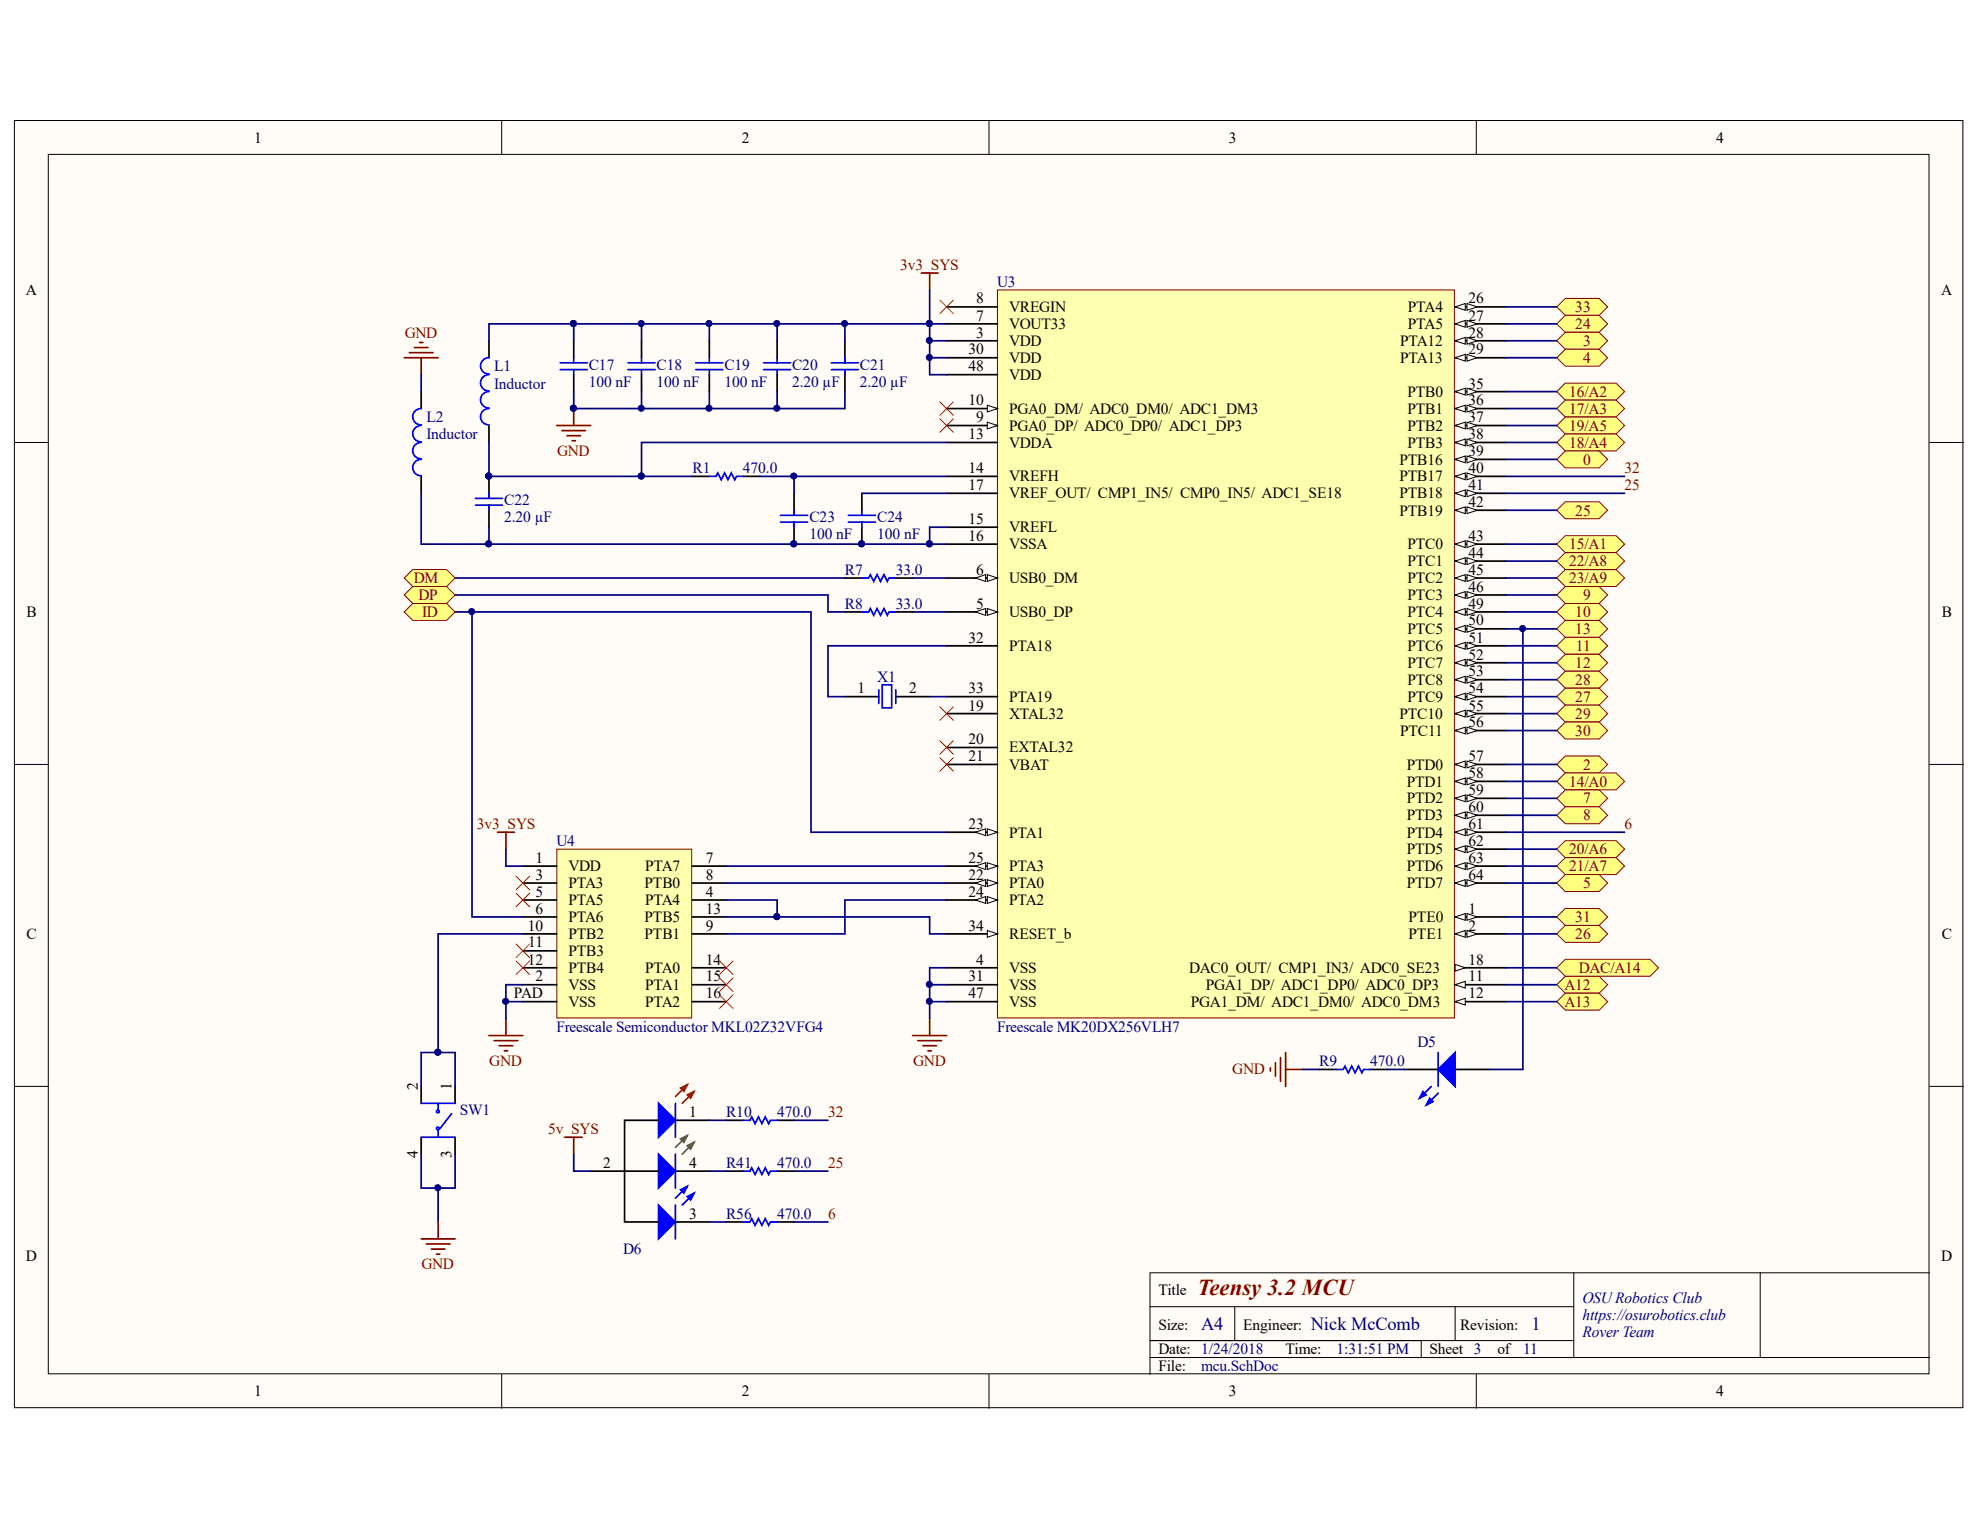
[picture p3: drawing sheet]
<svg xmlns="http://www.w3.org/2000/svg" width="279mm" height="216mm" viewBox="0 0 279 216" stroke-linecap="round" stroke-linejoin="round" font-family="sans-serif">
<defs><g id="words">
<text font-size="3.2" fill="#800000" x="169" y="182.7">Teensy3.2 MCU</text>
<g font-size="2.6" fill="#000080">
<text x="169.5" y="187.7">A4</text>
<text x="185" y="187.7">Nick McComb</text>
<text x="216.1" y="187.7">1</text>
</g>
<g font-size="2.2">
<text x="35.9" y="20.1">1</text>
<text x="104.7" y="20.1">2</text>
<text x="173.4" y="20.1">3</text>
<text x="242.2" y="20.1">4</text>
<text x="3.6" y="41.6">A</text>
<text x="273.9" y="41.6">A</text>
<text x="137.8" y="47.6">3</text>
<text x="137.8" y="45.3">7</text>
<text x="137.8" y="42.8">8</text>
<text x="142.4" y="46.5">VOUT33</text>
<text x="142.4" y="44">VREGIN</text>
<text x="198.7" y="44">PTA4</text>
<text x="198.7" y="46.5">PTA5</text>
<text x="207.2" y="42.8">26</text>
<text x="207.2" y="45.3">27</text>
<text x="207.2" y="47.6">28</text>
<text x="136.7" y="50">30</text>
<text x="136.7" y="52.4">48</text>
<text x="142.4" y="48.8">VDD</text>
<text x="142.4" y="51.2">VDD</text>
<text x="142.4" y="53.6">VDD</text>
<text x="197.6" y="48.8">PTA12</text>
<text x="197.6" y="51.2">PTA13</text>
<text x="207.2" y="50">29</text>
<text x="136.7" y="57.2">10</text>
<text x="137.8" y="59.6">9</text>
<text x="142.4" y="58.4">PGA0_DM/ ADC0_DM0/ ADC1_DM3</text>
<text x="198.6" y="56">PTB0</text>
<text x="198.6" y="58.4">PTB1</text>
<text x="207.2" y="54.8">35</text>
<text x="207.2" y="57.2">36</text>
<text x="207.2" y="59.6">37</text>
<text x="136.7" y="61.9">13</text>
<text x="142.4" y="60.8">PGA0_DP/ ADC0_DP0/ ADC1_DP3</text>
<text x="142.4" y="63.2">VDDA</text>
<text x="197.5" y="65.6">PTB16</text>
<text x="198.6" y="60.8">PTB2</text>
<text x="198.6" y="63.2">PTB3</text>
<text x="207.2" y="61.9">38</text>
<text x="207.2" y="64.4">39</text>
<text x="136.7" y="66.8">14</text>
<text x="136.7" y="69.1">17</text>
<text x="142.4" y="67.9">VREFH</text>
<text x="142.4" y="70.3">VREF_OUT/ CMP1_IN5/ CMP0_IN5/ ADC1_SE18</text>
<text x="197.5" y="67.9">PTB17</text>
<text x="197.5" y="70.3">PTB18</text>
<text x="207.2" y="66.8">40</text>
<text x="207.2" y="69.1">41</text>
<text x="207.2" y="71.5">42</text>
<text x="136.7" y="73.9">15</text>
<text x="136.7" y="76.3">16</text>
<text x="142.4" y="75.1">VREFL</text>
<text x="142.4" y="77.5">VSSA</text>
<text x="197.5" y="72.8">PTB19</text>
<text x="198.6" y="77.5">PTC0</text>
<text x="207.2" y="76.3">43</text>
<text x="137.8" y="81.1">6</text>
<text x="142.4" y="82.3">USB0_DM</text>
<text x="198.6" y="79.9">PTC1</text>
<text x="198.6" y="82.3">PTC2</text>
<text x="207.2" y="78.7">44</text>
<text x="207.2" y="81.1">45</text>
<text x="207.2" y="83.5">46</text>
<text x="3.7" y="87.1">B</text>
<text x="137.8" y="85.9">5</text>
<text x="142.4" y="87.1">USB0_DP</text>
<text x="198.6" y="84.7">PTC3</text>
<text x="198.6" y="87.1">PTC4</text>
<text x="198.6" y="89.4">PTC5</text>
<text x="207.2" y="85.9">49</text>
<text x="207.2" y="88.2">50</text>
<text x="274" y="87.1">B</text>
<text x="136.7" y="90.7">32</text>
<text x="142.4" y="91.9">PTA18</text>
<text x="198.6" y="91.9">PTC6</text>
<text x="198.6" y="94.3">PTC7</text>
<text x="207.2" y="90.7">51</text>
<text x="207.2" y="93.1">52</text>
<text x="207.2" y="95.4">53</text>
<text x="121" y="97.8">1</text>
<text x="128.3" y="97.8">2</text>
<text x="136.7" y="100.3">19</text>
<text x="136.7" y="97.8">33</text>
<text x="142.4" y="101.4">XTAL32</text>
<text x="142.4" y="99.1">PTA19</text>
<text x="197.5" y="101.4">PTC10</text>
<text x="198.6" y="96.6">PTC8</text>
<text x="198.6" y="99.1">PTC9</text>
<text x="207.2" y="97.8">54</text>
<text x="207.2" y="100.3">55</text>
<text x="136.7" y="105">20</text>
<text x="136.7" y="107.4">21</text>
<text x="142.4" y="106.2">EXTAL32</text>
<text x="197.6" y="103.8">PTC11</text>
<text x="207.2" y="102.6">56</text>
<text x="207.2" y="107.4">57</text>
<text x="142.4" y="108.6">VBAT</text>
<text x="198.5" y="108.6">PTD0</text>
<text x="198.5" y="111">PTD1</text>
<text x="198.5" y="113.4">PTD2</text>
<text x="207.2" y="109.8">58</text>
<text x="207.2" y="112.2">59</text>
<text x="136.7" y="116.9">23</text>
<text x="142.4" y="118.2">PTA1</text>
<text x="198.5" y="115.7">PTD3</text>
<text x="198.5" y="118.2">PTD4</text>
<text x="207.2" y="114.6">60</text>
<text x="207.2" y="116.9">61</text>
<text x="207.2" y="119.4">62</text>
<text x="75.6" y="121.7">1</text>
<text x="75.6" y="124.1">3</text>
<text x="80.2" y="122.9">VDD</text>
<text x="80.2" y="125.3">PTA3</text>
<text x="91" y="125.3">PTB0</text>
<text x="91" y="122.9">PTA7</text>
<text x="99.6" y="121.7">7</text>
<text x="99.6" y="124.1">8</text>
<text x="136.7" y="124.1">22</text>
<text x="136.7" y="121.7">25</text>
<text x="142.4" y="125.3">PTA0</text>
<text x="142.4" y="122.9">PTA3</text>
<text x="198.5" y="120.6">PTD5</text>
<text x="198.5" y="122.9">PTD6</text>
<text x="198.5" y="125.3">PTD7</text>
<text x="207.2" y="121.7">63</text>
<text x="207.2" y="124.1">64</text>
<text x="74.5" y="131.3">10</text>
<text x="75.6" y="126.6">5</text>
<text x="75.6" y="128.9">6</text>
<text x="80.2" y="127.8">PTA5</text>
<text x="80.2" y="130.1">PTA6</text>
<text x="91" y="130.1">PTB5</text>
<text x="91" y="127.8">PTA4</text>
<text x="99.6" y="126.6">4</text>
<text x="99.6" y="131.3">9</text>
<text x="99.6" y="128.9">13</text>
<text x="136.7" y="126.6">24</text>
<text x="136.7" y="131.3">34</text>
<text x="142.4" y="127.8">PTA2</text>
<text x="198.8" y="130.1">PTE0</text>
<text x="207.2" y="131.3">2</text>
<text x="207.2" y="128.9">1</text>
<text x="3.7" y="132.5">C</text>
<text x="74.5" y="136.1">12</text>
<text x="74.5" y="133.7">11</text>
<text x="80.2" y="132.5">PTB2</text>
<text x="80.2" y="134.9">PTB3</text>
<text x="80.2" y="137.3">PTB4</text>
<text x="91" y="132.5">PTB1</text>
<text x="91" y="137.3">PTA0</text>
<text x="99.6" y="136.1">14</text>
<text x="137.8" y="136.1">4</text>
<text x="142.4" y="137.3">VSS</text>
<text x="142.4" y="132.5">RESET_b</text>
<text x="167.8" y="137.3">DAC0_OUT/ CMP1_IN3/ ADC0_SE23</text>
<text x="198.8" y="132.5">PTE1</text>
<text x="207.2" y="136.1">18</text>
<text x="274" y="132.5">C</text>
<text x="72.5" y="140.9">PAD</text>
<text x="75.6" y="138.5">2</text>
<text x="80.2" y="139.7">VSS</text>
<text x="80.2" y="142.1">VSS</text>
<text x="91" y="139.7">PTA1</text>
<text x="91" y="142.1">PTA2</text>
<text x="99.6" y="138.5">15</text>
<text x="99.6" y="140.9">16</text>
<text x="136.7" y="138.5">31</text>
<text x="136.7" y="140.9">47</text>
<text x="142.4" y="139.7">VSS</text>
<text x="142.4" y="142.1">VSS</text>
<text x="168.1" y="142.1">PGA1_DM/ ADC1_DM0/ ADC0_DM3</text>
<text x="170.2" y="139.7">PGA1_DP/ ADC1_DP0/ ADC0_DP3</text>
<text x="207.2" y="138.5">11</text>
<text x="207.2" y="140.9">12</text>
<text x="59" y="153.8" transform="rotate(-90 59 153.8)">2</text>
<text x="63.7" y="153.8" transform="rotate(-90 63.7 153.8)">1</text>
<text x="97.2" y="157.6">1</text>
<text x="59" y="163.5" transform="rotate(-90 59 163.5)">4</text>
<text x="63.7" y="163.5" transform="rotate(-90 63.7 163.5)">3</text>
<text x="85.1" y="164.8">2</text>
<text x="97.2" y="164.8">4</text>
<text x="97.2" y="172">3</text>
<text x="3.6" y="177.9">D</text>
<text x="273.9" y="177.9">D</text>
<text x="163.5" y="182.7">Title</text>
<text x="163.5" y="187.7">Size:</text>
<text x="163.5" y="191.1">Date: 1/24/2018</text>
<text x="175.4" y="187.7">Engineer:</text>
<text x="181.4" y="191.1">Time:</text>
<text x="201.7" y="191.1">Sheet 3</text>
<text x="206" y="187.7">Revision:</text>
<text x="211.3" y="191.1">of</text>
<text x="35.9" y="197">1</text>
<text x="104.7" y="197">2</text>
<text x="163.5" y="193.5">File:</text>
<text x="173.4" y="197">3</text>
<text x="242.2" y="197">4</text>
</g>
<g font-size="2.2" fill="#800000">
<text x="127" y="38.1">3v3_SYS</text>
<text x="57.1" y="47.6">GND</text>
<text x="222.3" y="44">33</text>
<text x="222.3" y="46.5">24</text>
<text x="223.4" y="48.8">3</text>
<text x="223.4" y="51.2">4</text>
<text x="221.4" y="56">16/A2</text>
<text x="221.4" y="58.4">17/A3</text>
<text x="78.6" y="64.4">GND</text>
<text x="221.4" y="60.8">19/A5</text>
<text x="221.4" y="63.2">18/A4</text>
<text x="223.4" y="65.6">0</text>
<text x="229.2" y="69.1">25</text>
<text x="229.2" y="66.8">32</text>
<text x="221.4" y="77.5">15/A1</text>
<text x="222.3" y="72.8">25</text>
<text x="58.4" y="82.3">DM</text>
<text x="221.4" y="82.3">23/A9</text>
<text x="221.4" y="79.9">22/A8</text>
<text x="59.1" y="84.7">DP</text>
<text x="59.6" y="87.1">ID</text>
<text x="222.3" y="87.1">10</text>
<text x="222.3" y="89.4">13</text>
<text x="223.4" y="84.7">9</text>
<text x="222.3" y="94.3">12</text>
<text x="222.4" y="91.9">11</text>
<text x="222.3" y="96.6">28</text>
<text x="222.3" y="99.1">27</text>
<text x="222.3" y="101.4">29</text>
<text x="222.3" y="103.8">30</text>
<text x="221.4" y="111">14/A0</text>
<text x="223.4" y="108.6">2</text>
<text x="223.4" y="113.4">7</text>
<text x="67.3" y="116.9">3v3_SYS</text>
<text x="223.4" y="115.7">8</text>
<text x="229.2" y="116.9">6</text>
<text x="221.4" y="120.6">20/A6</text>
<text x="221.4" y="122.9">21/A7</text>
<text x="223.4" y="125.3">5</text>
<text x="222.3" y="130.1">31</text>
<text x="222.3" y="132.5">26</text>
<text x="222.8" y="137.3">DAC/A14</text>
<text x="220.8" y="139.7">A12</text>
<text x="220.8" y="142.1">A13</text>
<text x="69" y="150.4">GND</text>
<text x="128.9" y="150.4">GND</text>
<text x="173.9" y="151.6">GND</text>
<text x="77.3" y="160">5v_SYS</text>
<text x="116.9" y="157.6">32</text>
<text x="116.9" y="164.8">25</text>
<text x="116.9" y="172">6</text>
<text x="59.5" y="179.1">GND</text>
</g>
<g font-size="2.2" fill="#000080">
<text x="140.7" y="40.4">U3</text>
<text x="69.7" y="52.4">L1</text>
<text x="83.1" y="52.2">C17</text>
<text x="92.7" y="52.2">C18</text>
<text x="102.2" y="52.2">C19</text>
<text x="111.8" y="52.2">C20</text>
<text x="121.3" y="52.2">C21</text>
<text x="60.2" y="59.6">L2</text>
<text x="69.7" y="54.8">Inductor</text>
<text x="83.1" y="54.6">100 nF</text>
<text x="92.7" y="54.6">100 nF</text>
<text x="102.2" y="54.6">100 nF</text>
<text x="111.8" y="54.6">2.20 µF</text>
<text x="121.3" y="54.6">2.20 µF</text>
<text x="60.2" y="61.9">Inductor</text>
<text x="71.2" y="71.3">C22</text>
<text x="97.7" y="66.8">R1</text>
<text x="104.8" y="66.8">470.0</text>
<text x="71.2" y="73.7">2.20 µF</text>
<text x="114.2" y="73.7">C23</text>
<text x="114.2" y="76.1">100 nF</text>
<text x="123.8" y="73.7">C24</text>
<text x="123.8" y="76.1">100 nF</text>
<text x="119.2" y="81.1">R7</text>
<text x="126.4" y="81.1">33.0</text>
<text x="119.2" y="85.9">R8</text>
<text x="126.4" y="85.9">33.0</text>
<text x="123.8" y="96.2">X1</text>
<text x="78.5" y="119.4">U4</text>
<text x="78.5" y="145.7">Freescale Semiconductor MKL02Z32VFG4</text>
<text x="140.7" y="145.7">Freescale MK20DX256VLH7</text>
<text x="200" y="147.8">D5</text>
<text x="186.2" y="150.4">R9</text>
<text x="193.4" y="150.4">470.0</text>
<text x="64.9" y="157.4">SW1</text>
<text x="102.5" y="157.6">R10</text>
<text x="109.7" y="157.6">470.0</text>
<text x="102.5" y="164.8">R41</text>
<text x="109.7" y="164.8">470.0</text>
<text x="102.5" y="172">R56</text>
<text x="109.7" y="172">470.0</text>
<text x="87.9" y="177">D6</text>
<text x="223.3" y="183.9">OSURobotics Club</text>
<text x="188.6" y="191.1">1:31:51 PM</text>
<text x="214.9" y="191.1">11</text>
<text x="223.3" y="186.3">https://osurobotics.club</text>
<text x="223.3" y="188.7">Rover Team</text>
<text x="169.5" y="193.5">mcu.SchDoc</text>
</g>
</g></defs>
<g fill="#fffcf8" stroke="#000" stroke-width=".14">
<path d="M2 17h275v181.6h-275z"/>
<path d="M6.8 21.8h265.4v172.1h-265.4z"/>
</g>
<g fill="none" stroke="#000" stroke-width=".14">
<path d="M70.8 17v4.8M139.6 17v4.8M208.3 17v4.8M2 62.4h4.8M272.3 62.4h4.8M2 107.9h4.8M272.3 107.9h4.8M2 153.3h4.8M272.3 153.3h4.8M222.1 179.6v12M248.4 179.6h-86.1v14.4M272.3 179.6h-23.9v12"/>
<path d="M70.8 194v4.7M139.6 194v4.7M162.3 184.4h59.8M162.3 191.6h110M162.3 189.2h59.8M174.2 184.4v4.8M200.5 189.2v2.4M205.3 184.4v4.8M208.3 194v4.7"/>
</g>
<path d="M119.2 98.3h4.8M126.4 98.3h4.8" fill="none" stroke="#000" stroke-width=".24"/>
<path d="M124 97.3v2M126.4 97.3v2" fill="none" stroke="#00f" stroke-width=".24"/>
<path d="M124.5 96.6h1.3v3.3h-1.3z" fill="#fff" stroke="#00f" stroke-width=".24"/>
<path d="M140.8 40.9h64.4v102.7h-64.4z" fill="#ffffb0" stroke="#800000" stroke-width=".14"/>
<path d="M133.6 48.1h7.2M133.6 86.3h7.2M133.6 136.6h7.2" fill="none" stroke="#000" stroke-width=".24"/>
<g fill="#fffcf8" stroke="#000" stroke-width=".14">
<path d="M139.3 85.9l1.5 .4-1.5 .5z"/>
<path d="M137.6 86.3l1.5-.4v.9z"/>
</g>
<path d="M133.6 81.6h7.2" fill="none" stroke="#000" stroke-width=".24"/>
<g fill="#fffcf8" stroke="#000" stroke-width=".14">
<path d="M139.3 81.1l1.5 .5-1.5 .4z"/>
<path d="M137.6 81.6l1.5-.5v.9z"/>
</g>
<path d="M133.6 45.7h7.2M133.6 43.3h7.2M133.6 60h7.2" fill="none" stroke="#000" stroke-width=".24"/>
<path d="M139.3 59.6l1.5 .4-1.5 .5z" fill="#fffcf8" stroke="#000" stroke-width=".14"/>
<path d="M133.6 57.7h7.2" fill="none" stroke="#000" stroke-width=".24"/>
<path d="M139.3 57.2l1.5 .5-1.5 .4z" fill="#fffcf8" stroke="#000" stroke-width=".14"/>
<path d="M205.3 139h7.2" fill="none" stroke="#000" stroke-width=".24"/>
<path d="M205.3 139l1.5-.5v.9z" fill="#fffcf8" stroke="#000" stroke-width=".14"/>
<path d="M205.3 141.3h7.2" fill="none" stroke="#000" stroke-width=".24"/>
<path d="M205.3 141.3l1.5-.4v.9z" fill="#fffcf8" stroke="#000" stroke-width=".14"/>
<path d="M133.6 62.4h7.2M133.6 67.2h7.2M133.6 74.4h7.2M133.6 76.8h7.2M133.6 69.6h7.2M205.3 136.6h7.2" fill="none" stroke="#000" stroke-width=".24"/>
<path d="M205.3 136.1l1.5 .5-1.5 .4z" fill="#fffcf8" stroke="#000" stroke-width=".14"/>
<path d="M133.6 100.7h7.2M133.6 105.5h7.2M133.6 107.9h7.2M133.6 124.6h7.2" fill="none" stroke="#000" stroke-width=".24"/>
<g fill="#fffcf8" stroke="#000" stroke-width=".14">
<path d="M139.3 124.1l1.5 .5-1.5 .5z"/>
<path d="M137.6 124.6l1.5-.5v1z"/>
</g>
<path d="M133.6 117.4h7.2" fill="none" stroke="#000" stroke-width=".24"/>
<g fill="#fffcf8" stroke="#000" stroke-width=".14">
<path d="M139.3 117l1.5 .4-1.5 .5z"/>
<path d="M137.6 117.4l1.5-.4v.9z"/>
</g>
<path d="M133.6 127h7.2" fill="none" stroke="#000" stroke-width=".24"/>
<g fill="#fffcf8" stroke="#000" stroke-width=".14">
<path d="M139.3 126.5l1.5 .5-1.5 .5z"/>
<path d="M137.6 127l1.5-.5v1z"/>
</g>
<path d="M133.6 122.2h7.2" fill="none" stroke="#000" stroke-width=".24"/>
<g fill="#fffcf8" stroke="#000" stroke-width=".14">
<path d="M139.3 121.7l1.5 .5-1.5 .5z"/>
<path d="M137.6 122.2l1.5-.5v1z"/>
</g>
<path d="M133.6 50.5h7.2M133.6 91.1h7.2M133.6 98.3h7.2M133.6 139h7.2M133.6 131.8h7.2" fill="none" stroke="#000" stroke-width=".24"/>
<path d="M139.3 131.3l1.5 .5-1.5 .5z" fill="#fffcf8" stroke="#000" stroke-width=".14"/>
<path d="M133.6 52.9h7.2M205.3 131.8h7.2M133.6 141.3h7.2" fill="none" stroke="#000" stroke-width=".24"/>
<g fill="#fffcf8" stroke="#000" stroke-width=".14">
<path d="M205.3 131.8l1.5-.5v1z"/>
<path d="M207 131.3l1.4 .5-1.4 .5z"/>
</g>
<path d="M205.3 43.3h7.2" fill="none" stroke="#000" stroke-width=".24"/>
<g fill="#fffcf8" stroke="#000" stroke-width=".14">
<path d="M205.3 43.3l1.5-.5v1z"/>
<path d="M207 42.8l1.4 .5-1.4 .5z"/>
</g>
<path d="M205.3 45.7h7.2" fill="none" stroke="#000" stroke-width=".24"/>
<g fill="#fffcf8" stroke="#000" stroke-width=".14">
<path d="M205.3 45.7l1.5-.5v1z"/>
<path d="M207 45.2l1.4 .5-1.4 .5z"/>
</g>
<path d="M205.3 48.1h7.2" fill="none" stroke="#000" stroke-width=".24"/>
<g fill="#fffcf8" stroke="#000" stroke-width=".14">
<path d="M205.3 48.1l1.5-.5v1z"/>
<path d="M207 47.6l1.4 .5-1.4 .5z"/>
</g>
<path d="M205.3 50.5h7.2" fill="none" stroke="#000" stroke-width=".24"/>
<g fill="#fffcf8" stroke="#000" stroke-width=".14">
<path d="M205.3 50.5l1.5-.5v1z"/>
<path d="M207 50l1.4 .5-1.4 .5z"/>
</g>
<path d="M205.3 55.3h7.2" fill="none" stroke="#000" stroke-width=".24"/>
<g fill="#fffcf8" stroke="#000" stroke-width=".14">
<path d="M205.3 55.3l1.5-.5v.9z"/>
<path d="M207 54.8l1.4 .5-1.4 .4z"/>
</g>
<path d="M205.3 57.7h7.2" fill="none" stroke="#000" stroke-width=".24"/>
<g fill="#fffcf8" stroke="#000" stroke-width=".14">
<path d="M205.3 57.7l1.5-.5v.9z"/>
<path d="M207 57.2l1.4 .5-1.4 .4z"/>
</g>
<path d="M205.3 60h7.2" fill="none" stroke="#000" stroke-width=".24"/>
<g fill="#fffcf8" stroke="#000" stroke-width=".14">
<path d="M205.3 60l1.5-.4v.9z"/>
<path d="M207 59.6l1.4 .4-1.4 .5z"/>
</g>
<path d="M205.3 62.4h7.2" fill="none" stroke="#000" stroke-width=".24"/>
<g fill="#fffcf8" stroke="#000" stroke-width=".14">
<path d="M205.3 62.4l1.5-.4v.9z"/>
<path d="M207 62l1.4 .4-1.4 .5z"/>
</g>
<path d="M205.3 64.8h7.2" fill="none" stroke="#000" stroke-width=".24"/>
<g fill="#fffcf8" stroke="#000" stroke-width=".14">
<path d="M205.3 64.8l1.5-.4v.9z"/>
<path d="M207 64.4l1.4 .4-1.4 .5z"/>
</g>
<path d="M205.3 67.2h7.2" fill="none" stroke="#000" stroke-width=".24"/>
<g fill="#fffcf8" stroke="#000" stroke-width=".14">
<path d="M205.3 67.2l1.5-.5v1z"/>
<path d="M207 66.7l1.4 .5-1.4 .5z"/>
</g>
<path d="M205.3 69.6h7.2" fill="none" stroke="#000" stroke-width=".24"/>
<g fill="#fffcf8" stroke="#000" stroke-width=".14">
<path d="M205.3 69.6l1.5-.5v1z"/>
<path d="M207 69.1l1.4 .5-1.4 .5z"/>
</g>
<path d="M205.3 72h7.2" fill="none" stroke="#000" stroke-width=".24"/>
<g fill="#fffcf8" stroke="#000" stroke-width=".14">
<path d="M205.3 72l1.5-.5v1z"/>
<path d="M207 71.5l1.4 .5-1.4 .5z"/>
</g>
<path d="M205.3 76.8h7.2" fill="none" stroke="#000" stroke-width=".24"/>
<g fill="#fffcf8" stroke="#000" stroke-width=".14">
<path d="M205.3 76.8l1.5-.5v1z"/>
<path d="M207 76.3l1.4 .5-1.4 .5z"/>
</g>
<path d="M205.3 79.2h7.2" fill="none" stroke="#000" stroke-width=".24"/>
<g fill="#fffcf8" stroke="#000" stroke-width=".14">
<path d="M205.3 79.2l1.5-.5v1z"/>
<path d="M207 78.7l1.4 .5-1.4 .5z"/>
</g>
<path d="M205.3 81.6h7.2" fill="none" stroke="#000" stroke-width=".24"/>
<g fill="#fffcf8" stroke="#000" stroke-width=".14">
<path d="M205.3 81.6l1.5-.5v.9z"/>
<path d="M207 81.1l1.4 .5-1.4 .4z"/>
</g>
<path d="M205.3 84h7.2" fill="none" stroke="#000" stroke-width=".24"/>
<g fill="#fffcf8" stroke="#000" stroke-width=".14">
<path d="M205.3 84l1.5-.5v.9z"/>
<path d="M207 83.5l1.4 .5-1.4 .4z"/>
</g>
<path d="M205.3 86.3h7.2" fill="none" stroke="#000" stroke-width=".24"/>
<g fill="#fffcf8" stroke="#000" stroke-width=".14">
<path d="M205.3 86.3l1.5-.4v.9z"/>
<path d="M207 85.9l1.4 .4-1.4 .5z"/>
</g>
<path d="M205.3 88.7h7.2" fill="none" stroke="#000" stroke-width=".24"/>
<g fill="#fffcf8" stroke="#000" stroke-width=".14">
<path d="M205.3 88.7l1.5-.4v.9z"/>
<path d="M207 88.3l1.4 .4-1.4 .5z"/>
</g>
<path d="M205.3 91.1h7.2" fill="none" stroke="#000" stroke-width=".24"/>
<g fill="#fffcf8" stroke="#000" stroke-width=".14">
<path d="M205.3 91.1l1.5-.4v.9z"/>
<path d="M207 90.7l1.4 .4-1.4 .5z"/>
</g>
<path d="M205.3 93.5h7.2" fill="none" stroke="#000" stroke-width=".24"/>
<g fill="#fffcf8" stroke="#000" stroke-width=".14">
<path d="M205.3 93.5l1.5-.5v1z"/>
<path d="M207 93l1.4 .5-1.4 .5z"/>
</g>
<path d="M205.3 95.9h7.2" fill="none" stroke="#000" stroke-width=".24"/>
<g fill="#fffcf8" stroke="#000" stroke-width=".14">
<path d="M205.3 95.9l1.5-.5v1z"/>
<path d="M207 95.4l1.4 .5-1.4 .5z"/>
</g>
<path d="M205.3 98.3h7.2" fill="none" stroke="#000" stroke-width=".24"/>
<g fill="#fffcf8" stroke="#000" stroke-width=".14">
<path d="M205.3 98.3l1.5-.5v1z"/>
<path d="M207 97.8l1.4 .5-1.4 .5z"/>
</g>
<path d="M205.3 100.7h7.2" fill="none" stroke="#000" stroke-width=".24"/>
<g fill="#fffcf8" stroke="#000" stroke-width=".14">
<path d="M205.3 100.7l1.5-.5v1z"/>
<path d="M207 100.2l1.4 .5-1.4 .5z"/>
</g>
<path d="M205.3 103.1h7.2" fill="none" stroke="#000" stroke-width=".24"/>
<g fill="#fffcf8" stroke="#000" stroke-width=".14">
<path d="M205.3 103.1l1.5-.5v1z"/>
<path d="M207 102.6l1.4 .5-1.4 .5z"/>
</g>
<path d="M205.3 107.9h7.2" fill="none" stroke="#000" stroke-width=".24"/>
<g fill="#fffcf8" stroke="#000" stroke-width=".14">
<path d="M205.3 107.9l1.5-.5v.9z"/>
<path d="M207 107.4l1.4 .5-1.4 .4z"/>
</g>
<path d="M205.3 110.3h7.2" fill="none" stroke="#000" stroke-width=".24"/>
<g fill="#fffcf8" stroke="#000" stroke-width=".14">
<path d="M205.3 110.3l1.5-.5v.9z"/>
<path d="M207 109.8l1.4 .5-1.4 .4z"/>
</g>
<path d="M205.3 112.7h7.2" fill="none" stroke="#000" stroke-width=".24"/>
<g fill="#fffcf8" stroke="#000" stroke-width=".14">
<path d="M205.3 112.7l1.5-.5v.9z"/>
<path d="M207 112.2l1.4 .5-1.4 .4z"/>
</g>
<path d="M205.3 115h7.2" fill="none" stroke="#000" stroke-width=".24"/>
<g fill="#fffcf8" stroke="#000" stroke-width=".14">
<path d="M205.3 115l1.5-.4v.9z"/>
<path d="M207 114.6l1.4 .4-1.4 .5z"/>
</g>
<path d="M205.3 117.4h7.2" fill="none" stroke="#000" stroke-width=".24"/>
<g fill="#fffcf8" stroke="#000" stroke-width=".14">
<path d="M205.3 117.4l1.5-.4v.9z"/>
<path d="M207 117l1.4 .4-1.4 .5z"/>
</g>
<path d="M205.3 119.8h7.2" fill="none" stroke="#000" stroke-width=".24"/>
<g fill="#fffcf8" stroke="#000" stroke-width=".14">
<path d="M205.3 119.8l1.5-.5v1z"/>
<path d="M207 119.3l1.4 .5-1.4 .5z"/>
</g>
<path d="M205.3 122.2h7.2" fill="none" stroke="#000" stroke-width=".24"/>
<g fill="#fffcf8" stroke="#000" stroke-width=".14">
<path d="M205.3 122.2l1.5-.5v1z"/>
<path d="M207 121.7l1.4 .5-1.4 .5z"/>
</g>
<path d="M205.3 124.6h7.2" fill="none" stroke="#000" stroke-width=".24"/>
<g fill="#fffcf8" stroke="#000" stroke-width=".14">
<path d="M205.3 124.6l1.5-.5v1z"/>
<path d="M207 124.1l1.4 .5-1.4 .5z"/>
</g>
<path d="M205.3 129.4h7.2" fill="none" stroke="#000" stroke-width=".24"/>
<g fill="#fffcf8" stroke="#000" stroke-width=".14">
<path d="M205.3 129.4l1.5-.5v1z"/>
<path d="M207 128.9l1.4 .5-1.4 .5z"/>
</g>
<path d="M78.6 119.8h19v23.8h-19z" fill="#ffffb0" stroke="#800000" stroke-width=".14"/>
<g fill="none" stroke="#000" stroke-width=".24">
<path d="M59.4 55.3v2.4M69 48.1v2.4M81 48.1v2.4M81 52.9v2.4M90.5 48.1v2.4M90.5 52.9v2.4M100.1 48.1v2.4M100.1 52.9v2.4M109.7 48.1v2.4M109.7 52.9v2.4M119.2 48.1v2.4M119.2 52.9v2.4"/>
<path d="M59.4 67.2v2.4M69 60v2.4M69 67.2v2.4M69 72v2.4M97.7 67.2h2.4M104.9 67.2h2.4M112.1 69.6v2.4M112.1 74.4v2.4M121.6 69.6v2.4M121.6 74.4v2.4M73.8 122.2h4.8M73.8 139h4.8"/>
<path d="M73.8 124.6h4.8M73.8 127h4.8M73.8 129.4h4.8M73.8 131.8h4.8M73.8 134.2h4.8M73.8 136.6h4.8M97.7 122.2h4.8M97.7 139h4.8M97.7 124.6h4.8M97.7 127h4.8M97.7 129.4h4.8M97.7 131.8h4.8"/>
<path d="M97.7 136.6h4.8M59.4 153.3v2.4M64.2 153.3v2.4M73.8 141.3h4.8M97.7 141.3h4.8M59.4 160.5v2.4M64.2 160.5v2.4"/>
</g>
<g fill="none" stroke="#000080" stroke-width=".24">
<path d="M59.4 52.9v2.4M81 45.7h-12v2.4M81 55.3v2.4h38.2v-2.4M90.5 45.7v2.4M90.5 55.3v2.4M100.1 45.7v2.4M100.1 55.3v2.4M109.7 45.7v2.4M109.7 55.3v2.4M119.2 45.7v2.4M131.2 40.9v12h2.4M131.2 50.5h2.4"/>
<path d="M131.2 48.1h2.4M133.6 45.7h-52.6v2.4M59.4 69.6v7.2h9.6M69 62.4v4.8h21.5v-4.8h43.1M69 74.4v2.4h62.2M90.5 67.2h7.2M107.3 67.2h26.3M112.1 67.2v2.4M121.6 69.6h12M133.6 74.4h-2.4v2.4h2.4M64.2 84h52.6v2.3h2.4M64.2 86.3h50.2v31.1h19.2"/>
<path d="M64.2 81.6h55M66.6 86.3v43.1h7.2M128.8 81.6h4.8M128.8 86.3h4.8M131.2 98.3h2.4M133.6 91.1h-16.8v7.2h2.4M71.4 119.8v2.4h2.4M73.8 139h-2.4v4.7M73.8 131.8h-12v16.7h-2.4v4.8M102.5 127h7.2v2.4h-7.2M102.5 122.2h31.1M102.5 124.6h31.1"/>
<path d="M109.7 129.4h21.5v2.4h2.4M131.2 139h2.4M133.6 127h-14.4v4.8h-16.7M133.6 136.6h-2.4v7.1M61.8 148.5h2.4v4.8M71.4 141.3h2.4M131.2 141.3h2.4M59.4 162.9v4.8h4.8v-4.8M61.8 167.7v4.7"/>
</g>
<g fill="none" stroke="#00f" stroke-width=".24">
<path d="M59.4 57.7a1.15 1.15 0 0 0-1.2 1.1 1.15 1.15 0 0 0 1.2 1.1M69 57.7a1.15 1.15 0 0 0-1.2 1.1 1.15 1.15 0 0 0 1.2 1.1M69 55.3a1.15 1.15 0 0 0-1.2 1.1 1.15 1.15 0 0 0 1.2 1.2M69 52.9a1.15 1.15 0 0 0-1.2 1.1 1.15 1.15 0 0 0 1.2 1.2M69 50.5a1.15 1.15 0 0 0-1.2 1.1 1.15 1.15 0 0 0 1.2 1.2M79 51.2h3.9M79 52.2h3.9M81 50.5v.7M81 52.2v.7M88.6 51.2h3.8M88.6 52.2h3.8M90.5 50.5v.7"/>
<path d="M90.5 52.2v.7M98.2 51.2h3.8M98.2 52.2h3.8M100.1 50.5v.7M100.1 52.2v.7M107.7 51.2h3.9M107.7 52.2h3.9M109.7 50.5v.7M109.7 52.2v.7M117.3 51.2h3.8M117.3 52.2h3.8M119.2 50.5v.7"/>
<path d="M119.2 52.2v.7M59.4 64.8a1.15 1.15 0 0 0-1.2 1.2 1.15 1.15 0 0 0 1.2 1.1M59.4 62.4a1.15 1.15 0 0 0-1.2 1.2 1.15 1.15 0 0 0 1.2 1.1M59.4 60a1.15 1.15 0 0 0-1.2 1.2 1.15 1.15 0 0 0 1.2 1.1M67.1 70.3h3.8M67.1 71.3h3.8M69 69.6v.7M69 71.3v.7M100.1 67.2h1l.2-.5 .5 1 .4-1 .5 1 .5-1 .5 1 .2-.5h1M110.1 72.7h3.9M110.1 73.7h3.9M112.1 72v.7"/>
<path d="M112.1 73.7v.7M119.7 72.7h3.8M119.7 73.7h3.8M121.6 72v.7M121.6 73.7v.7M59.4 155.7h4.8M61.8 155.7v1M61.8 159.5v1M63.7 157.1l-1.6 2.2M59.4 160.5h4.8"/>
<circle cx="61.8" cy="156.8" r=".19"/>
<circle cx="61.8" cy="159.2" r=".19"/>
</g>
<g fill="none" stroke="#800000" stroke-width=".24">
<path d="M130 38.5h2.4M131.2 38.5v2.4M57 50.5h4.8M57.8 49.8h3.3M58.5 49h1.9M59.2 48.3h.5M59.4 50.5v2.4M81 57.7v2.3M78.6 60h4.8M79.3 60.8h3.3M80 61.5h1.9M80.7 62.2h.5"/>
<path d="M70.2 117.4h2.4M71.4 117.4v2.4M69 146.1h4.8M69.7 146.8h3.4M70.4 147.6h1.9M71.2 148.3h.4M71.4 143.7v2.4M128.8 146.1h4.8M129.5 146.8h3.4M130.2 147.6h1.9M130.9 148.3h.5M131.2 143.7v2.4"/>
<path d="M59.4 174.8h4.8M60.2 175.5h3.3M60.9 176.3h1.9M61.6 177h.5M61.8 172.4v2.4"/>
</g>
<g fill="#000080" stroke="#000080" stroke-width=".14">
<circle cx="131.1" cy="50.4" r=".43"/>
<circle cx="131.1" cy="48" r=".43"/>
<circle cx="131.1" cy="45.7" r=".43"/>
<circle cx="80.9" cy="45.7" r=".43"/>
<circle cx="90.5" cy="45.7" r=".43"/>
<circle cx="100" cy="45.7" r=".43"/>
<circle cx="109.6" cy="45.7" r=".43"/>
<circle cx="80.9" cy="57.6" r=".43"/>
<circle cx="90.5" cy="57.6" r=".43"/>
<circle cx="100" cy="57.6" r=".43"/>
<circle cx="109.6" cy="57.6" r=".43"/>
<circle cx="119.2" cy="45.7" r=".43"/>
<circle cx="109.6" cy="129.3" r=".43"/>
<circle cx="131.1" cy="141.3" r=".43"/>
<circle cx="131.1" cy="138.9" r=".43"/>
<circle cx="71.3" cy="141.3" r=".43"/>
<circle cx="66.6" cy="86.3" r=".43"/>
<circle cx="61.8" cy="148.5" r=".43"/>
<circle cx="61.8" cy="167.6" r=".43"/>
<circle cx="69" cy="67.2" r=".43"/>
<circle cx="90.5" cy="67.2" r=".43"/>
<circle cx="131.1" cy="76.7" r=".43"/>
<circle cx="121.6" cy="76.7" r=".43"/>
<circle cx="112" cy="76.7" r=".43"/>
<circle cx="112" cy="67.2" r=".43"/>
<circle cx="69" cy="76.7" r=".43"/>
</g>
<g fill="none" stroke="#f00" stroke-width=".14">
<path d="M132.6 42.4l1.9 1.9M134.5 42.4l-1.9 1.9M132.6 99.7l1.9 2M134.5 99.7l-1.9 2M132.6 104.5l1.9 1.9M132.6 106.9l1.9 1.9M134.5 104.5l-1.9 1.9M134.5 106.9l-1.9 1.9M72.8 123.7l1.9 1.9M72.8 126l1.9 2M72.8 133.2l1.9 1.9M72.8 135.6l1.9 1.9"/>
<path d="M74.7 123.7l-1.9 1.9M74.7 126l-1.9 2M74.7 133.2l-1.9 1.9M74.7 135.6l-1.9 1.9M101.5 135.6l1.9 1.9M101.5 138l1.9 1.9M103.4 135.6l-1.9 1.9M103.4 138l-1.9 1.9M101.5 140.4l1.9 1.9M103.4 140.4l-1.9 1.9"/>
</g>
<g fill="#ffff80" stroke="#800000" stroke-width=".14">
<path d="M219.7 43.3l1.2-1.2h4.8l1.2 1.2-1.2 1.2h-4.8z" fill-rule="evenodd"/>
<path d="M219.7 45.7l1.2-1.2h4.8l1.2 1.2-1.2 1.2h-4.8z" fill-rule="evenodd"/>
<path d="M219.7 48.1l1.2-1.2h4.8l1.2 1.2-1.2 1.2h-4.8z" fill-rule="evenodd"/>
<path d="M219.7 50.5l1.2-1.2h4.8l1.2 1.2-1.2 1.2h-4.8z" fill-rule="evenodd"/>
<path d="M219.7 55.3l1.2-1.2h7.2l1.1 1.2-1.1 1.2h-7.2z" fill-rule="evenodd"/>
<path d="M219.7 57.7l1.2-1.2h7.2l1.1 1.2-1.1 1.2h-7.2z" fill-rule="evenodd"/>
<path d="M219.7 60l1.2-1.1h7.2l1.1 1.1-1.1 1.2h-7.2z" fill-rule="evenodd"/>
<path d="M219.7 62.4l1.2-1.2h7.2l1.1 1.2-1.1 1.2h-7.2z" fill-rule="evenodd"/>
<path d="M219.7 64.8l1.2-1.2h4.8l1.2 1.2-1.2 1.2h-4.8z" fill-rule="evenodd"/>
<path d="M219.7 72l1.2-1.2h4.8l1.2 1.2-1.2 1.2h-4.8z" fill-rule="evenodd"/>
<path d="M219.7 76.8l1.2-1.2h7.2l1.1 1.2-1.1 1.2h-7.2z" fill-rule="evenodd"/>
<path d="M219.7 81.6l1.2-1.2h7.2l1.1 1.2-1.1 1.2h-7.2z" fill-rule="evenodd"/>
<path d="M219.7 79.2l1.2-1.2h7.2l1.1 1.2-1.1 1.2h-7.2z" fill-rule="evenodd"/>
<path d="M219.7 84l1.2-1.2h4.8l1.2 1.2-1.2 1.2h-4.8z" fill-rule="evenodd"/>
<path d="M219.7 86.3l1.2-1.1h4.8l1.2 1.1-1.2 1.2h-4.8z" fill-rule="evenodd"/>
<path d="M219.7 88.7l1.2-1.2h4.8l1.2 1.2-1.2 1.2h-4.8z" fill-rule="evenodd"/>
<path d="M219.7 91.1l1.2-1.2h4.8l1.2 1.2-1.2 1.2h-4.8z" fill-rule="evenodd"/>
<path d="M219.7 93.5l1.2-1.2h4.8l1.2 1.2-1.2 1.2h-4.8z" fill-rule="evenodd"/>
<path d="M219.7 95.9l1.2-1.2h4.8l1.2 1.2-1.2 1.2h-4.8z" fill-rule="evenodd"/>
<path d="M219.7 98.3l1.2-1.2h4.8l1.2 1.2-1.2 1.2h-4.8z" fill-rule="evenodd"/>
<path d="M219.7 100.7l1.2-1.2h4.8l1.2 1.2-1.2 1.2h-4.8z" fill-rule="evenodd"/>
<path d="M219.7 103.1l1.2-1.2h4.8l1.2 1.2-1.2 1.2h-4.8z" fill-rule="evenodd"/>
<path d="M219.7 107.9l1.2-1.2h4.8l1.2 1.2-1.2 1.2h-4.8z" fill-rule="evenodd"/>
<path d="M219.7 110.3l1.2-1.2h7.2l1.1 1.2-1.1 1.2h-7.2z" fill-rule="evenodd"/>
<path d="M219.7 112.7l1.2-1.2h4.8l1.2 1.2-1.2 1.1h-4.8z" fill-rule="evenodd"/>
<path d="M219.7 115l1.2-1.2h4.8l1.2 1.2-1.2 1.2h-4.8z" fill-rule="evenodd"/>
<path d="M219.7 119.8l1.2-1.2h7.2l1.1 1.2-1.1 1.2h-7.2z" fill-rule="evenodd"/>
<path d="M219.7 122.2l1.2-1.2h7.2l1.1 1.2-1.1 1.2h-7.2z" fill-rule="evenodd"/>
<path d="M219.7 124.6l1.2-1.2h4.8l1.2 1.2-1.2 1.2h-4.8z" fill-rule="evenodd"/>
<path d="M219.7 129.4l1.2-1.2h4.8l1.2 1.2-1.2 1.2h-4.8z" fill-rule="evenodd"/>
<path d="M219.7 131.8l1.2-1.2h4.8l1.2 1.2-1.2 1.2h-4.8z" fill-rule="evenodd"/>
<path d="M219.7 139l1.2-1.2h4.8l1.2 1.2-1.2 1.2h-4.8z" fill-rule="evenodd"/>
<path d="M219.7 136.6l1.2-1.2h11.9l1.2 1.2-1.2 1.2h-11.9z" fill-rule="evenodd"/>
<path d="M219.7 141.3l1.2-1.1h4.8l1.2 1.1-1.2 1.2h-4.8z" fill-rule="evenodd"/>
</g>
<g fill="none" stroke="#000080" stroke-width=".24">
<path d="M212.5 57.7h7.2M212.5 55.3h7.2M212.5 50.5h7.2M212.5 48.1h7.2M212.5 45.7h7.2M212.5 43.3h7.2M212.5 79.2h7.2M212.5 76.8h7.2M212.5 72h7.2M212.5 64.8h7.2M212.5 62.4h7.2M212.5 60h7.2"/>
<path d="M212.5 98.3h7.2M212.5 95.9h7.2M212.5 93.5h7.2M212.5 91.1h7.2M212.5 88.7h7.2M212.5 86.3h7.2M212.5 84h7.2M212.5 81.6h7.2M214.9 88.7v62.2h-4.8M212.5 119.8h7.2M212.5 115h7.2M212.5 112.7h7.2"/>
<path d="M212.5 110.3h7.2M212.5 107.9h7.2M212.5 103.1h7.2M212.5 100.7h7.2M212.5 139h7.2M212.5 136.6h7.2M212.5 131.8h7.2M212.5 129.4h7.2M212.5 124.6h7.2M212.5 122.2h7.2M183.8 150.9h2.4M195.8 150.9h2.4"/>
<path d="M212.5 141.3h7.2"/>
</g>
<path d="M186.2 150.9h2.4M193.4 150.9h2.4M198.2 150.9h4.7M205.3 150.9h4.8" fill="none" stroke="#000" stroke-width=".24"/>
<g fill="#00f" stroke="#00f" stroke-width=".24">
<path d="M202.9 150.9l2.4-2.4v4.8z"/>
<path d="M200.8 154l.5 .5-1 .5z"/>
<path d="M201.7 155l.5 .5-.9 .4z"/>
</g>
<path d="M188.6 150.9h.9l.3-.5 .5 1 .4-1 .5 1 .5-1 .5 1 .2-.5h1M202 153.3l-1.7 1.7M202.9 148.5v4.8M202.9 154.3l-1.6 1.6" fill="none" stroke="#00f" stroke-width=".24"/>
<circle cx="214.9" cy="88.7" r=".43" fill="#000080" stroke="#000080" stroke-width=".14"/>
<path d="M179.3 150.7v.5M180 150v1.9M180.7 149.2v3.4M181.4 148.5v4.8M181.4 150.9h2.4" fill="none" stroke="#800000" stroke-width=".24"/>
<path d="M132.6 56.7l1.9 1.9M132.6 59.1l1.9 1.9M134.5 56.7l-1.9 1.9M134.5 59.1l-1.9 1.9" fill="none" stroke="#f00" stroke-width=".14"/>
<g fill="#ffff80" stroke="#800000" stroke-width=".14">
<path d="M57 84l1.2-1.2h4.8l1.2 1.2-1.2 1.2h-4.8z" fill-rule="evenodd"/>
<path d="M57 81.6l1.2-1.2h4.8l1.2 1.2-1.2 1.2h-4.8z" fill-rule="evenodd"/>
<path d="M57 86.3l1.2-1.1h4.8l1.2 1.1-1.2 1.2h-4.8z" fill-rule="evenodd"/>
</g>
<g fill="none" stroke="#000" stroke-width=".24">
<path d="M119.2 81.6h2.4M119.2 86.3h2.4M126.4 81.6h2.4M126.4 86.3h2.4M92.9 158.1h-4.8v14.3h4.8M95.3 158.1h4.8M102.5 158.1h2.4M109.7 158.1h2.4M83.4 165.3h9.5M95.3 165.3h4.8M95.3 172.4h4.8M102.5 165.3h2.4"/>
<path d="M102.5 172.4h2.4M109.7 165.3h2.4M109.7 172.4h2.4"/>
</g>
<g fill="#00f" stroke="#00f" stroke-width=".24">
<path d="M92.9 155.7l2.4 2.4-2.4 2.4z"/>
<path d="M92.9 162.9l2.4 2.4-2.4 2.4z"/>
<path d="M92.9 170l2.4 2.4-2.4 2.4z"/>
<path d="M97 168.8l.9-.4-.4 .9z"/>
<path d="M96 167.9l1-.5-.5 1z"/>
</g>
<path d="M97 153.1l-1.7 1.6M97.9 154l-1.6 1.7" fill="none" stroke="#f00" stroke-width=".24"/>
<g fill="#f00" stroke="#f00" stroke-width=".24">
<path d="M97 154.5l.9-.5-.4 1z"/>
<path d="M96 153.5l1-.4-.5 .9z"/>
</g>
<path d="M121.6 81.6h1l.2-.5 .5 .9 .5-.9 .5 .9 .4-.9 .5 .9 .2-.4h1M121.6 86.3h1l.2-.4 .5 .9 .5-.9 .5 .9 .4-.9 .5 .9 .2-.5h1M95.3 155.7v4.8M104.9 158.1h.9l.3-.5 .5 1 .4-1 .5 1 .5-1 .5 1 .2-.5h1M95.3 162.9v4.8M95.3 170v4.8M97 167.4l-1.7 1.7M97.9 168.4l-1.6 1.6M104.9 165.3h.9l.3-.5 .5 .9 .4-.9 .5 .9 .5-.9 .5 .9 .2-.4h1M104.9 172.4h.9l.3-.4 .5 .9 .4-.9 .5 .9 .5-.9 .5 .9 .2-.5h1" fill="none" stroke="#00f" stroke-width=".24"/>
<path d="M97 160.2l-1.7 1.7M97.9 161.2l-1.6 1.7" fill="none" stroke="#00b050" stroke-width=".24"/>
<g fill="#00b050" stroke="#00b050" stroke-width=".24">
<path d="M97 161.7l.9-.5-.4 1z"/>
<path d="M96 160.7l1-.5-.5 1z"/>
</g>
<path d="M79.8 160.5h2.4M81 160.5v2.4" fill="none" stroke="#800000" stroke-width=".24"/>
<path d="M212.5 67.2h16.7M212.5 69.6h16.7M212.5 117.4h16.7M100.1 158.1h2.4M112.1 158.1h4.7M81 162.9v2.4h2.4M100.1 165.3h2.4M100.1 172.4h2.4M112.1 165.3h4.7M112.1 172.4h4.7" fill="none" stroke="#000080" stroke-width=".24"/>
<use href="#words"/>
</svg>
